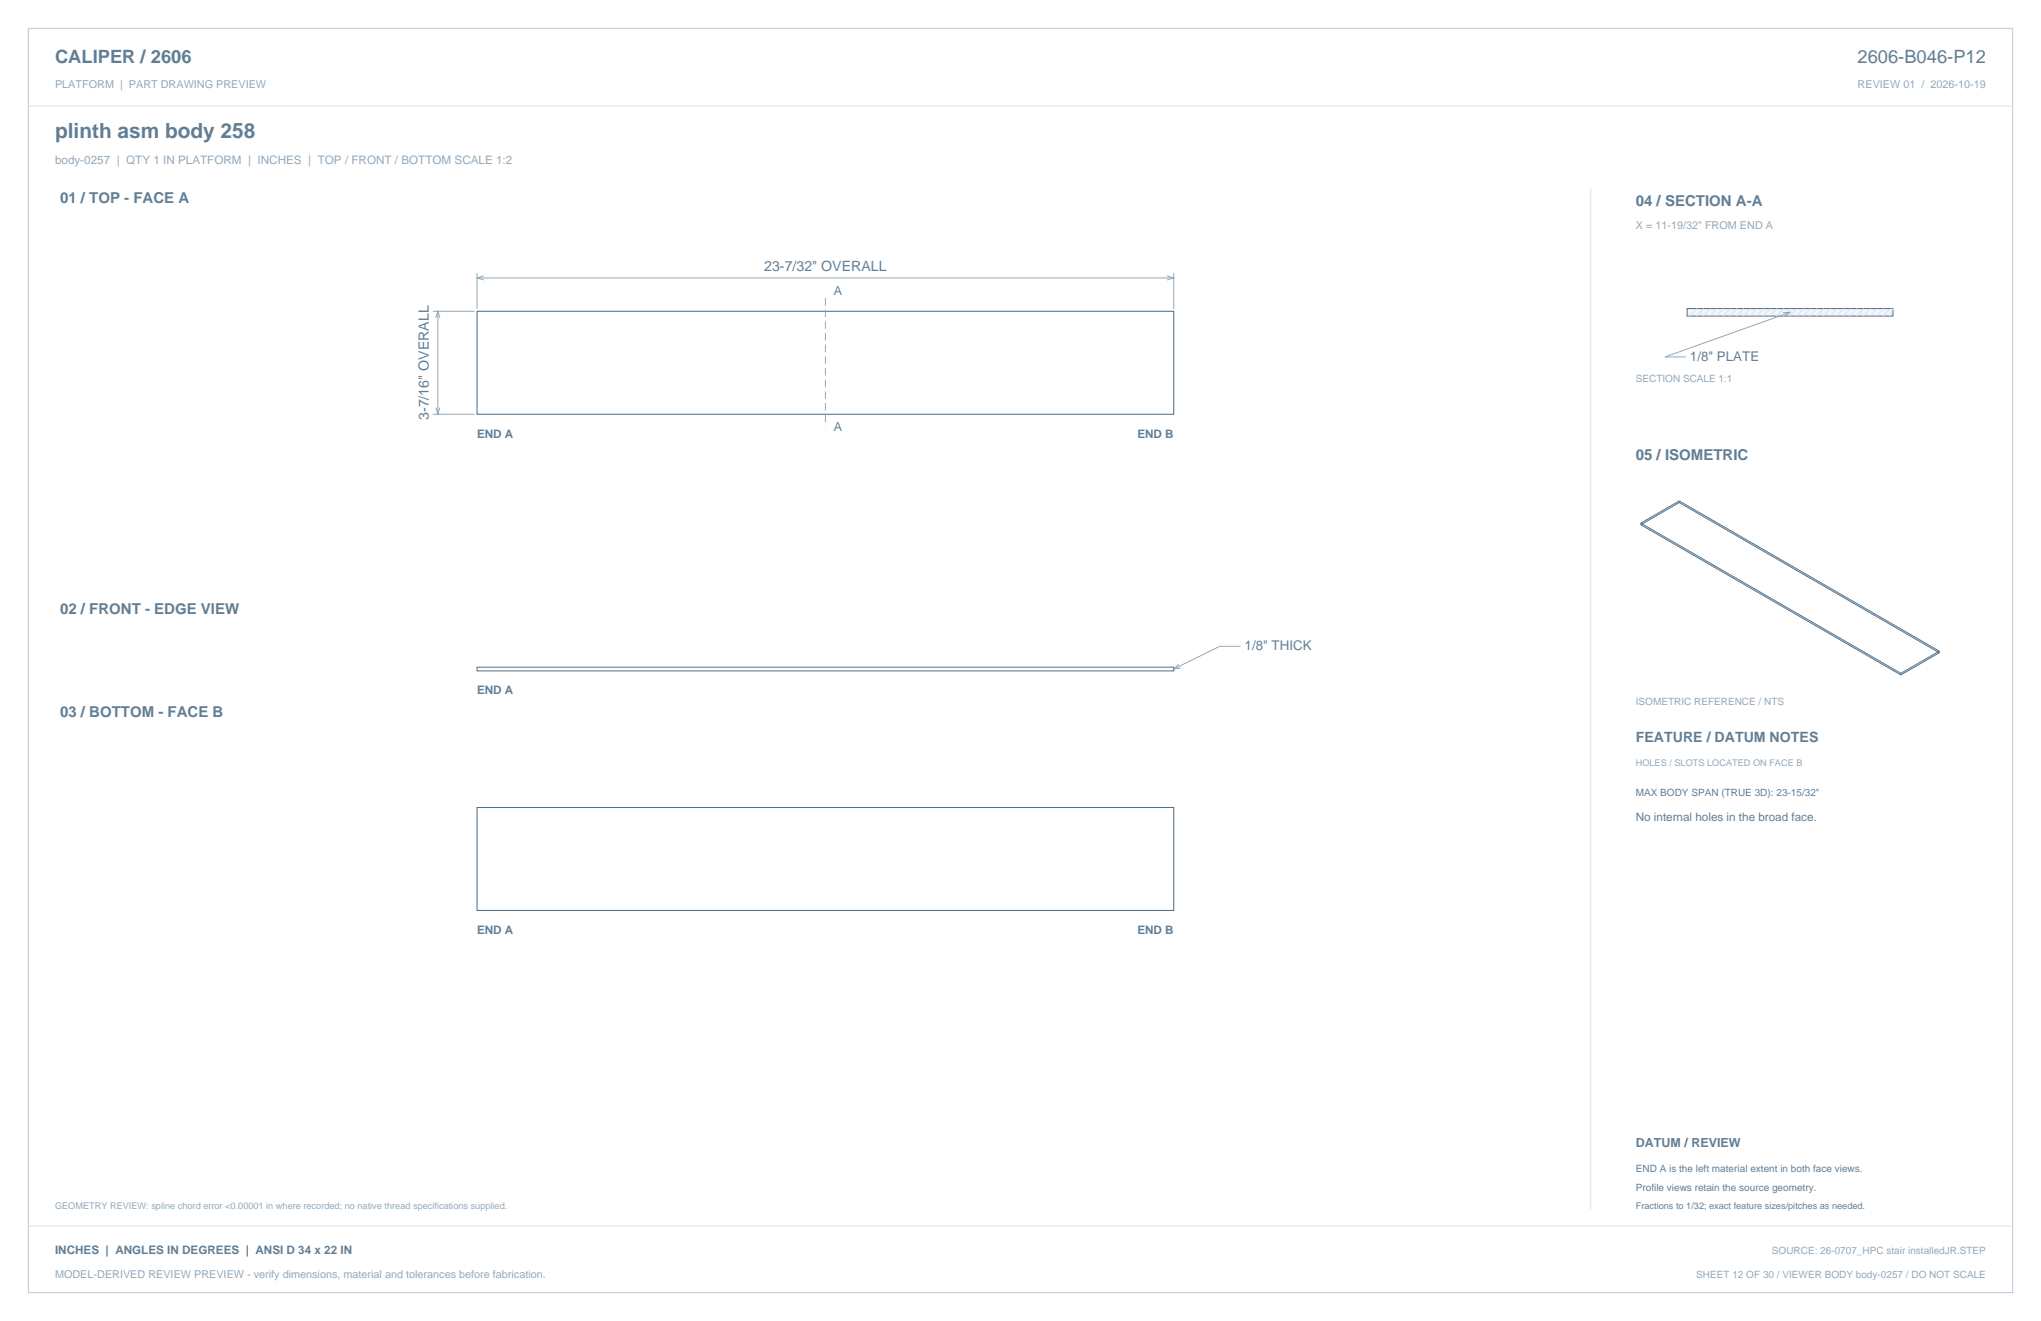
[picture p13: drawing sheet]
<svg xmlns="http://www.w3.org/2000/svg" width="864mm" height="559mm" viewBox="0 0 864 559" stroke-linecap="round" stroke-linejoin="round" font-family="sans-serif">
<defs><g id="words">
<text font-size="8.8" fill="#617e94" x="23.3" y="58.2">plinth asm body 258</text>
<g font-size="7.8" fill="#617e94">
<text x="23.3" y="26.8">CALIPER / 2606</text>
<text x="786" y="26.8">2606-B046-P12</text>
</g>
<g font-size="6.3" fill="#617e94">
<text x="25.4" y="86.1">01 / TOP - FACE A</text>
<text x="692.1" y="87.1">04 / SECTION A-A</text>
<text x="692.1" y="194.4">05 / ISOMETRIC</text>
<text x="25.4" y="259.6">02 / FRONT - EDGE VIEW</text>
<text x="25.4" y="303.4">03 / BOTTOM - FACE B</text>
</g>
<g font-size="6" fill="#617e94">
<text x="323.4" y="114.7">23-7/32&quot; OVERALL</text>
<text x="181.4" y="177.7" transform="rotate(-90 181.4 177.7)">3-7/16&quot; OVERALL</text>
<text x="692.1" y="314">FEATURE / DATUM NOTES</text>
</g>
<g font-size="5.6" fill="#617e94">
<text x="715.1" y="152.8">1/8&quot; PLATE</text>
<text x="526.6" y="275.2">1/8&quot; THICK</text>
</g>
<g font-size="5.3" fill="#617e94">
<text x="352.8" y="125">A</text>
<text x="352.8" y="182.3">A</text>
<text x="692.1" y="485.1">DATUM / REVIEW</text>
</g>
<text font-size="4.9" fill="#93a8b9" x="23.3" y="69.5">body-0257 | QTY 1 IN PLATFORM | INCHES | TOP / FRONT / BOTTOM SCALE 1:2</text>
<g font-size="4.9" fill="#617e94">
<text x="201.9" y="185.5">END A</text>
<text x="481.3" y="185.5">END B</text>
<text x="201.9" y="293.7">END A</text>
<text x="692.1" y="347.5">No internal holes in the broad face.</text>
<text x="201.9" y="395">END A</text>
<text x="481.3" y="395">END B</text>
<text x="23.3" y="530.6">INCHES | ANGLES IN DEGREES | ANSI D 34 x 22 IN</text>
</g>
<g font-size="4.6" fill="#93a8b9">
<text x="23.3" y="37">PLATFORM | PART DRAWING PREVIEW</text>
<text x="786" y="37">REVIEW 01 / 2026-10-19</text>
<text x="692.1" y="97">X = 11-19/32&quot; FROM END A</text>
<text x="23.3" y="540.5">MODEL-DERIVED REVIEW PREVIEW - verify dimensions, material and tolerances before fabrication.</text>
</g>
<g font-size="4.2" fill="#93a8b9">
<text x="692.1" y="161.6">SECTION SCALE 1:1</text>
<text x="692.1" y="298.1">ISOMETRIC REFERENCE / NTS</text>
<text x="749.7" y="530.6">SOURCE: 26-0707_HPC stair installedJR.STEP</text>
<text x="717.7" y="540.5">SHEET 12 OF 30 / VIEWER BODY body-0257 / DO NOT SCALE</text>
</g>
<g font-size="4.2" fill="#617e94">
<text x="692.1" y="336.9">MAX BODY SPAN (TRUE 3D): 23-15/32&quot;</text>
<text x="692.1" y="495.7">END A is the left material extent in both face views.</text>
<text x="692.1" y="503.8">Profile views retain the source geometry.</text>
</g>
<g font-size="3.9" fill="#93a8b9">
<text x="692.1" y="323.8">HOLES / SLOTS LOCATED ON FACE B</text>
<text x="23.3" y="511.5">GEOMETRY REVIEW: spline chord error &lt;0.00001 in where recorded; no native thread specifications supplied.</text>
</g>
<text font-size="3.9" fill="#617e94" x="692.1" y="511.5">Fractions to 1/32; exact feature sizes/pitches as needed.</text>
</g></defs>
<path d="M12 12h839.6v534.8h-839.6z" fill="none" stroke="#b8cad8" stroke-width=".42"/>
<path d="M12 44.8h839.6M673.1 79.4v432.1" fill="none" stroke="#dbe5ed" stroke-width=".42"/>
<path d="M201.9 131.7h294.7v43.5h-294.7zM201.9 341.6h294.7v43.5h-294.7z" fill="none" stroke="#536f85" stroke-width=".44"/>
<path d="M201.9 115.5v15.1M201.9 117.6h294.7M204.7 116.7l-2.8 .9 2.8 .9M493.8 116.7l2.8 .9-2.8 .9M496.6 115.5v15.1M183.2 131.7h17.6M184.4 134.5l.9-2.8 .9 2.8M185.3 131.7v43.5M183.2 175.2h17.6M184.4 172.4l.9 2.8 .9-2.8M524.9 273.4h-8.8l-19.5 9.6M498.8 281l-2.2 2 3-.4" fill="none" stroke="#93a8b9" stroke-width=".42"/>
<path d="M349.2 126v54.5" fill="none" stroke="#93a8b9" stroke-width=".42" stroke-dasharray="3.2 1.8" stroke-linecap="butt"/>
<path d="M201.9 282.2h294.7v1.6h-294.7z" fill="none" stroke="#536f85" stroke-width=".42"/>
<path d="M713.9 130.5h87.1v3.2h-87.1z" fill-rule="evenodd" fill="#f2f6f9" stroke="#536f85" stroke-width=".42"/>
<g fill="none" stroke="#dbe5ed" stroke-width=".42">
<path d="M718.1 130.5l-3.2 3.2M720.9 130.5l-3.2 3.2M723.7 130.5l-3.1 3.2M726.6 130.5l-3.2 3.2M729.4 130.5l-3.2 3.2M732.2 130.5l-3.2 3.2M735 130.5l-3.1 3.2M737.8 130.5l-3.1 3.2M740.7 130.5l-3.2 3.2M743.5 130.5l-3.2 3.2M746.3 130.5l-3.2 3.2M749.1 130.5l-3.1 3.2"/>
<path d="M752 130.5l-3.2 3.2M754.8 130.5l-3.2 3.2M757.6 130.5l-3.2 3.2M760.4 130.5l-3.1 3.2M763.2 130.5l-3.1 3.2M766.1 130.5l-3.2 3.2M768.9 130.5l-3.2 3.2M771.7 130.5l-3.2 3.2M774.5 130.5l-3.1 3.2M777.4 130.5l-3.2 3.2M780.2 130.5l-3.2 3.2M783 130.5l-3.2 3.2"/>
<path d="M785.8 130.5l-3.1 3.2M788.6 130.5l-3.1 3.2M791.5 130.5l-3.2 3.2M794.3 130.5l-3.2 3.2M797.1 130.5l-3.2 3.2M799.9 130.5l-3.1 3.2M801 130.5l-1.4 3.2M12 518.6h839.6"/>
</g>
<path d="M754.5 132.2l2.9-.1-2.3 1.8M757.4 132.1l-52.9 18.9h8.8" fill="none" stroke="#93a8b9" stroke-width=".42"/>
<path d="M710.5 211.9v.7M710.5 211.9l-16.2 9.4M710.5 212.6l110.1 63.5M710.5 211.9l110.1 63.5M710.5 212.6l-16.2 9.4M694.3 221.3v.7M694.3 222l110 63.5M694.3 221.3l110 63.5M820.6 275.4v.7M820.6 276.1l-16.3 9.4M820.6 275.4l-16.3 9.4M804.3 284.8v.7" fill="none" stroke="#536f85" stroke-width=".42"/>
<use href="#words"/>
</svg>
